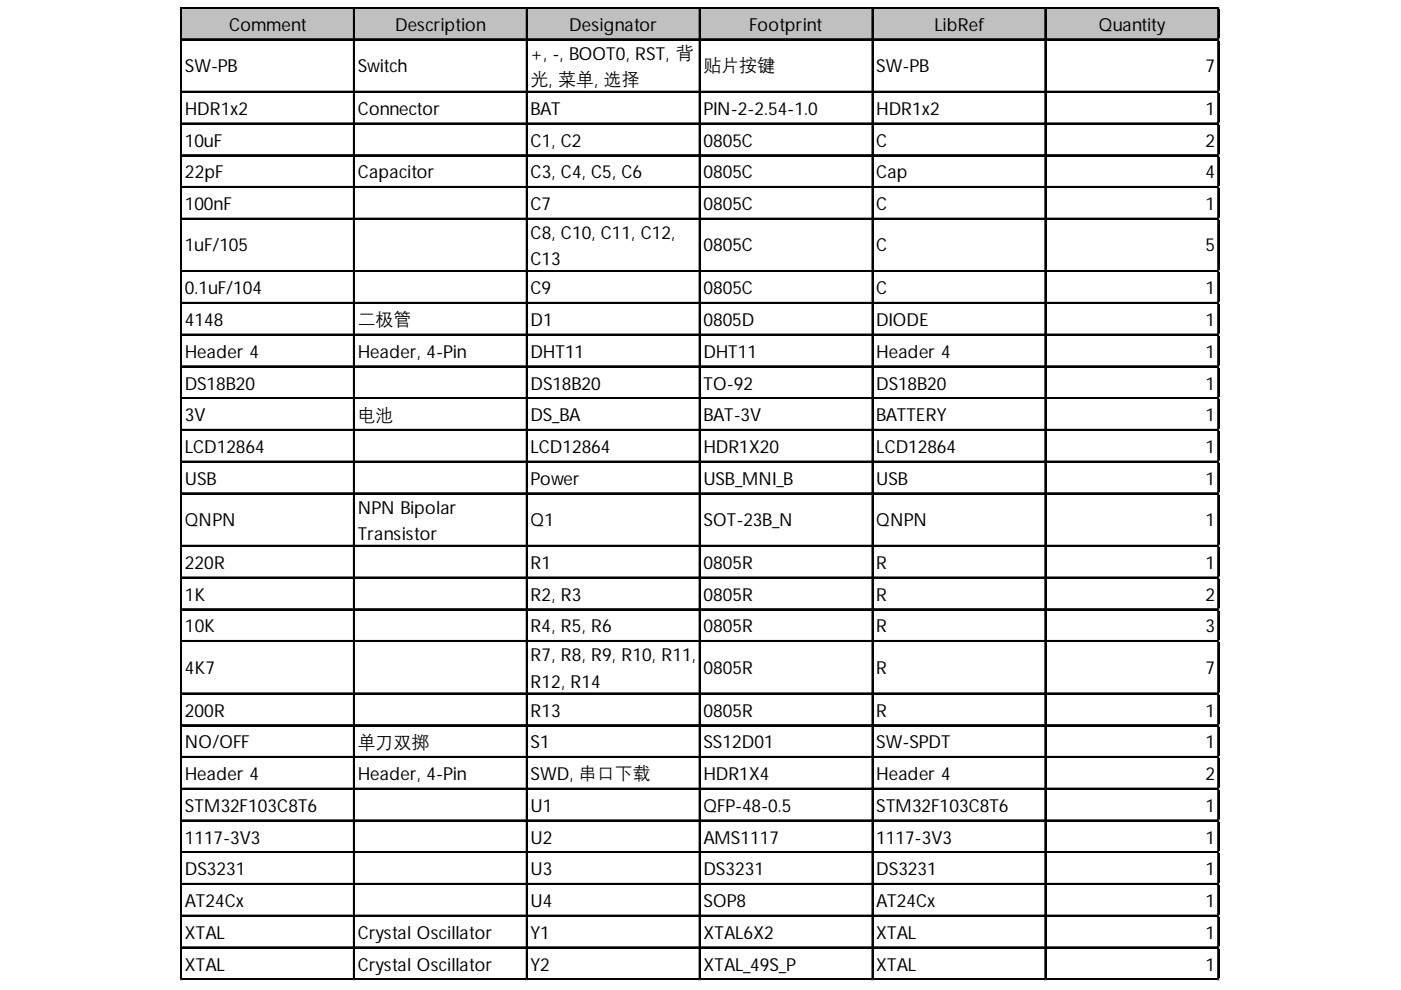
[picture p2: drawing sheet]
<svg xmlns="http://www.w3.org/2000/svg" width="297mm" height="210mm" viewBox="0 0 297 210" stroke-linecap="round" stroke-linejoin="round" font-family="sans-serif">
<defs><g id="words">
<g font-size="3.8">
<text x="48.6" y="6.5">Comment</text>
<text x="83.8" y="6.5">Description</text>
<text x="120.7" y="6.5">Designator</text>
<text x="158.8" y="6.5">Footprint</text>
<text x="198.1" y="6.5">LibRef</text>
<text x="233" y="6.5">Quantity</text>
<text x="39.2" y="15.3">SW-PB</text>
<text x="75.8" y="15.3">Switch</text>
<text x="112.5" y="12.7">+, -, BOOT0, RST, 背</text>
<text x="149.1" y="15.1">贴片按键</text>
<text x="185.8" y="15.3">SW-PB</text>
<text x="255.6" y="15.3">7</text>
<text x="112.5" y="18.1">光, 菜单, 选择</text>
<text x="39.2" y="24.4">HDR1x2</text>
<text x="75.8" y="24.4">Connector</text>
<text x="112.5" y="24.4">BAT</text>
<text x="149.1" y="24.4">PIN-2-2.54-1.0</text>
<text x="185.8" y="24.4">HDR1x2</text>
<text x="255.6" y="24.4">1</text>
<text x="39.2" y="31.1">10uF</text>
<text x="112.5" y="31.1">C1, C2</text>
<text x="149.1" y="31.1">0805C</text>
<text x="185.8" y="31.1">C</text>
<text x="255.6" y="31.1">2</text>
<text x="39.2" y="37.8">22pF</text>
<text x="75.8" y="37.8">Capacitor</text>
<text x="112.5" y="37.8">C3, C4, C5, C6</text>
<text x="149.1" y="37.8">0805C</text>
<text x="185.8" y="37.8">Cap</text>
<text x="255.6" y="37.8">4</text>
<text x="39.2" y="44.5">100nF</text>
<text x="112.5" y="44.5">C7</text>
<text x="149.1" y="44.5">0805C</text>
<text x="185.8" y="44.5">C</text>
<text x="255.6" y="44.5">1</text>
<text x="39.2" y="53.3">1uF/105</text>
<text x="112.5" y="50.7">C8, C10, C11, C12,</text>
<text x="149.1" y="53.3">0805C</text>
<text x="185.8" y="53.3">C</text>
<text x="255.6" y="53.3">5</text>
<text x="112.5" y="56.2">C13</text>
<text x="39.2" y="62.4">0.1uF/104</text>
<text x="112.5" y="62.4">C9</text>
<text x="149.1" y="62.4">0805C</text>
<text x="185.8" y="62.4">C</text>
<text x="255.6" y="62.4">1</text>
<text x="39.2" y="69.1">4148</text>
<text x="75.8" y="69">二极管</text>
<text x="112.5" y="69.1">D1</text>
<text x="149.1" y="69.1">0805D</text>
<text x="185.8" y="69.1">DIODE</text>
<text x="255.6" y="69.1">1</text>
<text x="39.2" y="75.9">Header 4</text>
<text x="75.8" y="75.9">Header, 4-Pin</text>
<text x="112.5" y="75.9">DHT11</text>
<text x="149.1" y="75.9">DHT11</text>
<text x="185.8" y="75.9">Header 4</text>
<text x="255.6" y="75.9">1</text>
<text x="39.2" y="82.6">DS18B20</text>
<text x="112.5" y="82.6">DS18B20</text>
<text x="149.1" y="82.6">TO-92</text>
<text x="185.8" y="82.6">DS18B20</text>
<text x="255.6" y="82.6">1</text>
<text x="39.2" y="89.3">3V</text>
<text x="75.8" y="89.2">电池</text>
<text x="112.5" y="89.3">DS_BA</text>
<text x="149.1" y="89.3">BAT-3V</text>
<text x="185.8" y="89.3">BATTERY</text>
<text x="255.6" y="89.3">1</text>
<text x="39.2" y="96">LCD12864</text>
<text x="112.5" y="96">LCD12864</text>
<text x="149.1" y="96">HDR1X20</text>
<text x="185.8" y="96">LCD12864</text>
<text x="255.6" y="96">1</text>
<text x="39.2" y="102.8">USB</text>
<text x="112.5" y="102.8">Power</text>
<text x="149.1" y="102.8">USB_MNI_B</text>
<text x="185.8" y="102.8">USB</text>
<text x="255.6" y="102.8">1</text>
<text x="39.2" y="111.6">QNPN</text>
<text x="75.8" y="108.9">NPN Bipolar</text>
<text x="112.5" y="111.6">Q1</text>
<text x="149.1" y="111.6">SOT-23B_N</text>
<text x="185.8" y="111.6">QNPN</text>
<text x="255.6" y="111.6">1</text>
<text x="75.8" y="114.5">Transistor</text>
<text x="39.2" y="120.6">220R</text>
<text x="112.5" y="120.6">R1</text>
<text x="149.1" y="120.6">0805R</text>
<text x="185.8" y="120.6">R</text>
<text x="255.6" y="120.6">1</text>
<text x="39.2" y="127.4">1K</text>
<text x="112.5" y="127.4">R2, R3</text>
<text x="149.1" y="127.4">0805R</text>
<text x="185.8" y="127.4">R</text>
<text x="255.6" y="127.4">2</text>
<text x="39.2" y="134.1">10K</text>
<text x="112.5" y="134.1">R4, R5, R6</text>
<text x="149.1" y="134.1">0805R</text>
<text x="185.8" y="134.1">R</text>
<text x="255.6" y="134.1">3</text>
<text x="39.2" y="142.9">4K7</text>
<text x="112.5" y="140.2">R7, R8, R9, R10, R11,</text>
<text x="149.1" y="142.9">0805R</text>
<text x="185.8" y="142.9">R</text>
<text x="255.6" y="142.9">7</text>
<text x="112.5" y="145.8">R12, R14</text>
<text x="39.2" y="151.9">200R</text>
<text x="112.5" y="151.9">R13</text>
<text x="149.1" y="151.9">0805R</text>
<text x="185.8" y="151.9">R</text>
<text x="255.6" y="151.9">1</text>
<text x="39.2" y="158.7">NO/OFF</text>
<text x="75.8" y="158.5">单刀双掷</text>
<text x="112.5" y="158.7">S1</text>
<text x="149.1" y="158.7">SS12D01</text>
<text x="185.8" y="158.7">SW-SPDT</text>
<text x="255.6" y="158.7">1</text>
<text x="39.2" y="165.4">Header 4</text>
<text x="75.8" y="165.4">Header, 4-Pin</text>
<text x="112.5" y="165.4">SWD, 串口下载</text>
<text x="149.1" y="165.4">HDR1X4</text>
<text x="185.8" y="165.4">Header 4</text>
<text x="255.6" y="165.4">2</text>
<text x="39.2" y="172.1">STM32F103C8T6</text>
<text x="112.5" y="172.1">U1</text>
<text x="149.1" y="172.1">QFP-48-0.5</text>
<text x="185.8" y="172.1">STM32F103C8T6</text>
<text x="255.6" y="172.1">1</text>
<text x="39.2" y="178.9">1117-3V3</text>
<text x="112.5" y="178.9">U2</text>
<text x="149.1" y="178.9">AMS1117</text>
<text x="185.8" y="178.9">1117-3V3</text>
<text x="255.6" y="178.9">1</text>
<text x="39.2" y="185.6">DS3231</text>
<text x="112.5" y="185.6">U3</text>
<text x="149.1" y="185.6">DS3231</text>
<text x="185.8" y="185.6">DS3231</text>
<text x="255.6" y="185.6">1</text>
<text x="39.2" y="192.3">AT24Cx</text>
<text x="112.5" y="192.3">U4</text>
<text x="149.1" y="192.3">SOP8</text>
<text x="185.8" y="192.3">AT24Cx</text>
<text x="255.6" y="192.3">1</text>
<text x="39.2" y="199">XTAL</text>
<text x="75.8" y="199">Crystal Oscillator</text>
<text x="112.5" y="199">Y1</text>
<text x="149.1" y="199">XTAL6X2</text>
<text x="185.8" y="199">XTAL</text>
<text x="255.6" y="199">1</text>
<text x="39.2" y="205.8">XTAL</text>
<text x="75.8" y="205.8">Crystal Oscillator</text>
<text x="112.5" y="205.8">Y2</text>
<text x="149.1" y="205.8">XTAL_49S_P</text>
<text x="185.8" y="205.8">XTAL</text>
<text x="255.6" y="205.8">1</text>
</g>
</g></defs>
<path d="M38.6 1.8h219.9v6.7h-219.9z" fill="#c0c0c0"/>
<g fill="none" stroke="#000" stroke-width=".29">
<path d="M38.3 1.5v206.3M38.5 1.5v206.3M38.6 1.5h219.9M38.6 1.7h219.9M38.6 8.3h219.9M38.6 8.4h219.9M38.6 19.4h219.9M38.6 19.5h219.9M75 1.8v206M75.1 1.8v206M111.6 1.8v206M111.8 1.8v206"/>
<path d="M148.3 1.8v206M148.4 1.8v206M184.9 1.8v206M185.1 1.8v206M221.6 1.8v206M221.7 1.8v206M258.2 1.8v206M258.4 1.8v206M38.6 26.1h219.9M38.6 26.2h219.9M38.6 32.8h219.9M38.6 33h219.9"/>
<path d="M38.6 39.6h219.9M38.6 39.7h219.9M38.6 46.3h219.9M38.6 46.4h219.9M38.6 57.4h219.9M38.6 57.6h219.9M38.6 64.1h219.9M38.6 64.3h219.9M38.6 70.9h219.9M38.6 71h219.9M38.6 77.6h219.9M38.6 77.7h219.9"/>
<path d="M38.6 84.3h219.9M38.6 84.5h219.9M38.6 91.1h219.9M38.6 91.2h219.9M38.6 97.8h219.9M38.6 97.9h219.9M38.6 104.5h219.9M38.6 104.7h219.9M38.6 115.6h219.9M38.6 115.8h219.9M38.6 122.4h219.9M38.6 122.5h219.9"/>
<path d="M38.6 129.1h219.9M38.6 129.2h219.9M38.6 135.8h219.9M38.6 136h219.9M38.6 147h219.9M38.6 147.1h219.9M38.6 153.7h219.9M38.6 153.8h219.9M38.6 160.4h219.9M38.6 160.6h219.9M38.6 167.1h219.9M38.6 167.3h219.9"/>
<path d="M38.6 173.9h219.9M38.6 174h219.9M38.6 180.6h219.9M38.6 180.7h219.9M38.6 187.3h219.9M38.6 187.5h219.9M38.6 194.1h219.9M38.6 194.2h219.9M38.6 200.8h219.9M38.6 200.9h219.9M38.6 207.5h219.9M38.6 207.7h219.9"/>
</g>
<path d="M38.3 207.8v.1" fill="none" stroke="#d4d4d4" stroke-width=".29"/>
<path d="M38.3 207.8l.3 .1z" fill="#d4d4d4"/>
<path d="M75 207.8v.1" fill="none" stroke="#d4d4d4" stroke-width=".29"/>
<path d="M75 207.8l.3 .1z" fill="#d4d4d4"/>
<path d="M111.6 207.8v.1" fill="none" stroke="#d4d4d4" stroke-width=".29"/>
<path d="M111.6 207.8l.3 .1z" fill="#d4d4d4"/>
<path d="M148.3 207.8v.1" fill="none" stroke="#d4d4d4" stroke-width=".29"/>
<path d="M148.3 207.8l.3 .1z" fill="#d4d4d4"/>
<path d="M184.9 207.8v.1" fill="none" stroke="#d4d4d4" stroke-width=".29"/>
<path d="M184.9 207.8l.3 .1z" fill="#d4d4d4"/>
<path d="M221.6 207.8v.1" fill="none" stroke="#d4d4d4" stroke-width=".29"/>
<path d="M221.6 207.8l.3 .1z" fill="#d4d4d4"/>
<path d="M258.2 207.8v.1" fill="none" stroke="#d4d4d4" stroke-width=".29"/>
<path d="M258.2 207.8l.3 .1z" fill="#d4d4d4"/>
<path d="M258.5 1.5h.1" fill="none" stroke="#d4d4d4" stroke-width=".29"/>
<path d="M258.5 1.5l.1 .3z" fill="#d4d4d4"/>
<path d="M258.5 8.3h.1" fill="none" stroke="#d4d4d4" stroke-width=".29"/>
<path d="M258.5 8.3l.1 .2z" fill="#d4d4d4"/>
<path d="M258.5 19.4h.1" fill="none" stroke="#d4d4d4" stroke-width=".29"/>
<path d="M258.5 19.4l.1 .3z" fill="#d4d4d4"/>
<path d="M258.5 26.1h.1" fill="none" stroke="#d4d4d4" stroke-width=".29"/>
<path d="M258.5 26.1l.1 .3z" fill="#d4d4d4"/>
<path d="M258.5 32.8h.1" fill="none" stroke="#d4d4d4" stroke-width=".29"/>
<path d="M258.5 32.8l.1 .3z" fill="#d4d4d4"/>
<path d="M258.5 39.6h.1" fill="none" stroke="#d4d4d4" stroke-width=".29"/>
<path d="M258.5 39.6l.1 .3z" fill="#d4d4d4"/>
<path d="M258.5 46.3h.1" fill="none" stroke="#d4d4d4" stroke-width=".29"/>
<path d="M258.5 46.3l.1 .3z" fill="#d4d4d4"/>
<path d="M258.5 57.4h.1" fill="none" stroke="#d4d4d4" stroke-width=".29"/>
<path d="M258.5 57.4l.1 .3z" fill="#d4d4d4"/>
<path d="M258.5 64.1h.1" fill="none" stroke="#d4d4d4" stroke-width=".29"/>
<path d="M258.5 64.1l.1 .3z" fill="#d4d4d4"/>
<path d="M258.5 70.9h.1" fill="none" stroke="#d4d4d4" stroke-width=".29"/>
<path d="M258.5 70.9l.1 .3z" fill="#d4d4d4"/>
<path d="M258.5 77.6h.1" fill="none" stroke="#d4d4d4" stroke-width=".29"/>
<path d="M258.5 77.6l.1 .3z" fill="#d4d4d4"/>
<path d="M258.5 84.3h.1" fill="none" stroke="#d4d4d4" stroke-width=".29"/>
<path d="M258.5 84.3l.1 .3z" fill="#d4d4d4"/>
<path d="M258.5 91.1h.1" fill="none" stroke="#d4d4d4" stroke-width=".29"/>
<path d="M258.5 91.1l.1 .3z" fill="#d4d4d4"/>
<path d="M258.5 97.8h.1" fill="none" stroke="#d4d4d4" stroke-width=".29"/>
<path d="M258.5 97.8l.1 .3z" fill="#d4d4d4"/>
<path d="M258.5 104.5h.1" fill="none" stroke="#d4d4d4" stroke-width=".29"/>
<path d="M258.5 104.5l.1 .3z" fill="#d4d4d4"/>
<path d="M258.5 115.6h.1" fill="none" stroke="#d4d4d4" stroke-width=".29"/>
<path d="M258.5 115.6l.1 .3z" fill="#d4d4d4"/>
<path d="M258.5 122.4h.1" fill="none" stroke="#d4d4d4" stroke-width=".29"/>
<path d="M258.5 122.4l.1 .3z" fill="#d4d4d4"/>
<path d="M258.5 129.1h.1" fill="none" stroke="#d4d4d4" stroke-width=".29"/>
<path d="M258.5 129.1l.1 .3z" fill="#d4d4d4"/>
<path d="M258.5 135.8h.1" fill="none" stroke="#d4d4d4" stroke-width=".29"/>
<path d="M258.5 135.8l.1 .3z" fill="#d4d4d4"/>
<path d="M258.5 147h.1" fill="none" stroke="#d4d4d4" stroke-width=".29"/>
<path d="M258.5 147l.1 .2z" fill="#d4d4d4"/>
<path d="M258.5 153.7h.1" fill="none" stroke="#d4d4d4" stroke-width=".29"/>
<path d="M258.5 153.7l.1 .3z" fill="#d4d4d4"/>
<path d="M258.5 160.4h.1" fill="none" stroke="#d4d4d4" stroke-width=".29"/>
<path d="M258.5 160.4l.1 .3z" fill="#d4d4d4"/>
<path d="M258.5 167.1h.1" fill="none" stroke="#d4d4d4" stroke-width=".29"/>
<path d="M258.5 167.1l.1 .3z" fill="#d4d4d4"/>
<path d="M258.5 173.9h.1" fill="none" stroke="#d4d4d4" stroke-width=".29"/>
<path d="M258.5 173.9l.1 .3z" fill="#d4d4d4"/>
<path d="M258.5 180.6h.1" fill="none" stroke="#d4d4d4" stroke-width=".29"/>
<path d="M258.5 180.6l.1 .3z" fill="#d4d4d4"/>
<path d="M258.5 187.3h.1" fill="none" stroke="#d4d4d4" stroke-width=".29"/>
<path d="M258.5 187.3l.1 .3z" fill="#d4d4d4"/>
<path d="M258.5 194.1h.1" fill="none" stroke="#d4d4d4" stroke-width=".29"/>
<path d="M258.5 194.1l.1 .3z" fill="#d4d4d4"/>
<path d="M258.5 200.8h.1" fill="none" stroke="#d4d4d4" stroke-width=".29"/>
<path d="M258.5 200.8l.1 .3z" fill="#d4d4d4"/>
<path d="M258.5 207.5h.1" fill="none" stroke="#d4d4d4" stroke-width=".29"/>
<path d="M258.5 207.5l.1 .3z" fill="#d4d4d4"/>
<use href="#words"/>
</svg>
